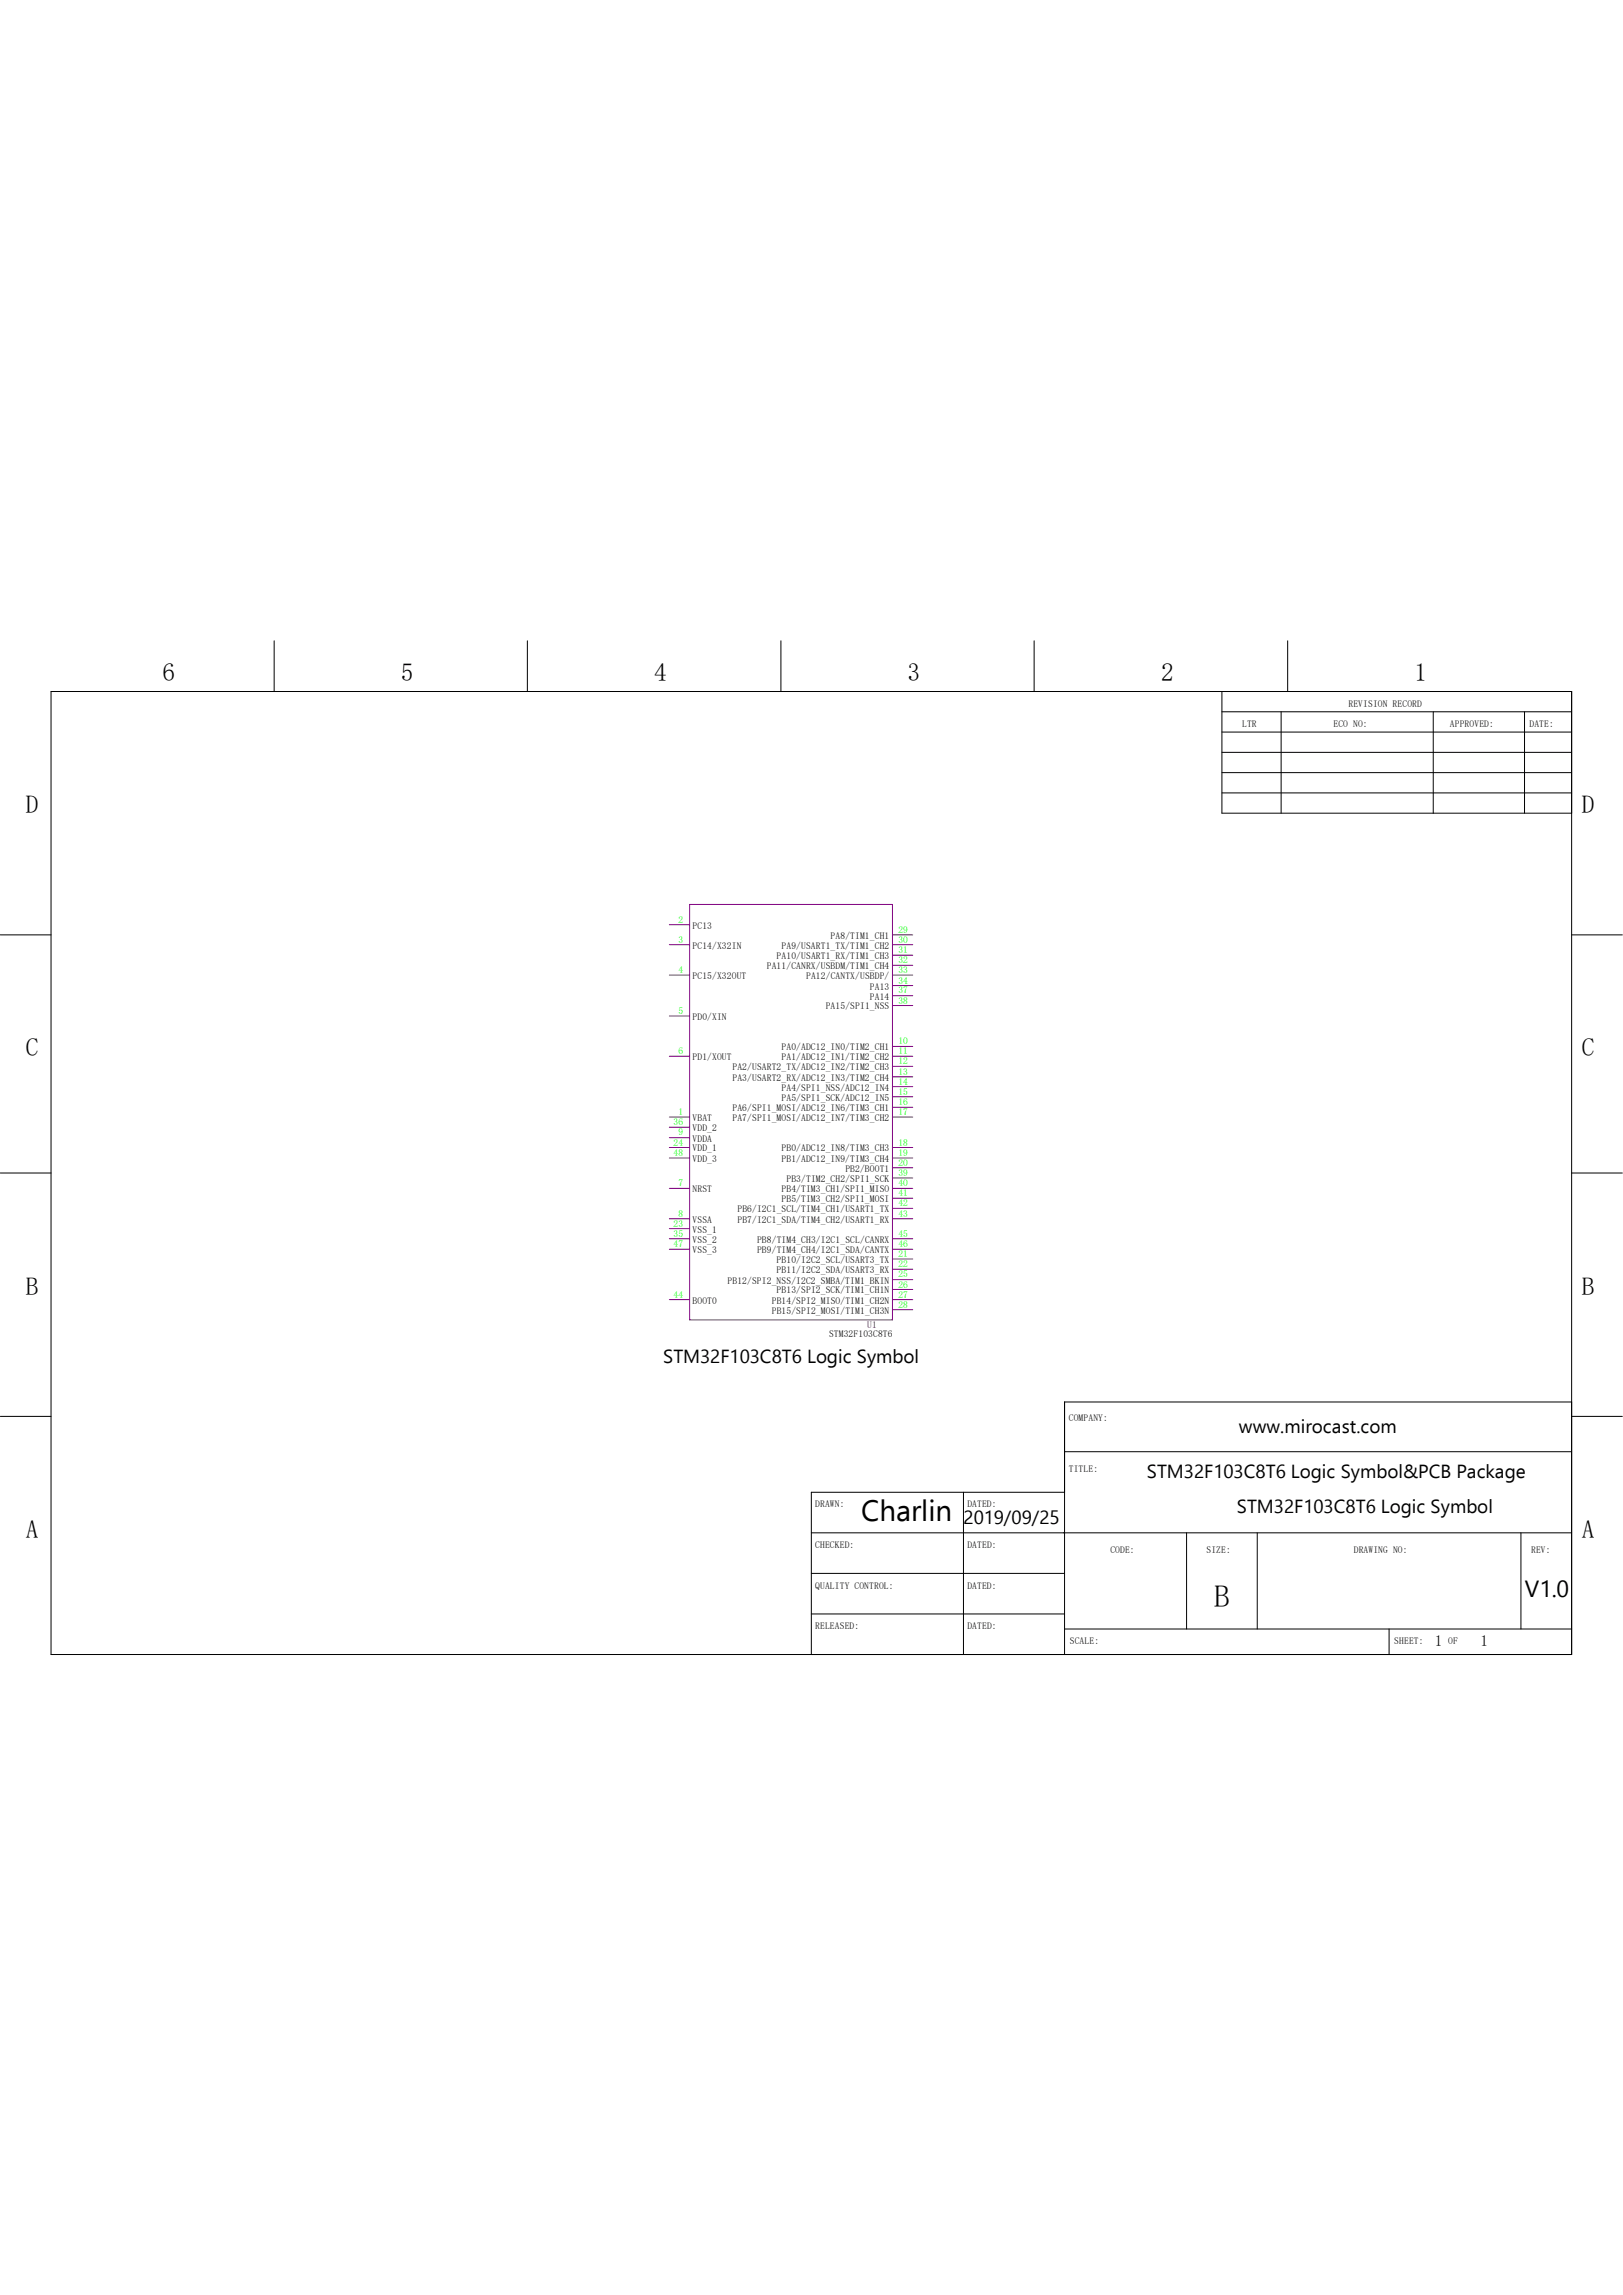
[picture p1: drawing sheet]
<svg xmlns="http://www.w3.org/2000/svg" width="210mm" height="297mm" viewBox="0 0 210 297" stroke-linecap="round" stroke-linejoin="round" font-family="sans-serif">
<defs><g id="words">
<text font-size="4" x="157.1" y="208">B</text>
<text font-size="3.8" x="111.4" y="196.9">Charlin</text>
<g font-size="3.3">
<text x="21" y="88.2">6</text>
<text x="51.9" y="88.2">5</text>
<text x="84.7" y="88.2">4</text>
<text x="117.4" y="88.2">3</text>
<text x="150.2" y="88.2">2</text>
<text x="183" y="88.2">1</text>
<text x="3.3" y="105.2">D</text>
<text x="204.7" y="105.2">D</text>
<text x="3.3" y="136.7">C</text>
<text x="204.7" y="136.7">C</text>
<text x="3.3" y="167.6">B</text>
<text x="204.7" y="167.6">B</text>
<text x="3.3" y="199">A</text>
<text x="204.7" y="199">A</text>
</g>
<text font-size="3" x="197.3" y="206.7">V1.0</text>
<g font-size="2.5">
<text x="85.8" y="176.4">STM32F103C8T6 Logic Symbol</text>
<text x="160.3" y="185.5">www.mirocast.com</text>
<text x="148.4" y="191.3">STM32F103C8T6 Logic Symbol&amp;PCB Package</text>
<text x="124.7" y="197.3">2019/09/25</text>
<text x="160.1" y="195.7">STM32F103C8T6 Logic Symbol</text>
</g>
<g font-size="2">
<text x="185.7" y="213">1</text>
<text x="191.6" y="213">1</text>
</g>
<g font-size="1.2">
<text x="160.7" y="94.1">LTR</text>
<text x="172.6" y="94.1">ECO NO:</text>
<text x="174.5" y="91.5">REVISION RECORD</text>
<text x="187.6" y="94.1">APPROVED:</text>
<text x="197.9" y="94.1">DATE:</text>
<text x="89.6" y="120.2">PC13</text>
<text x="89.6" y="122.8">PC14/X32IN</text>
<text x="99.2" y="125.4">PA11/CANRX/USBDM/TIM1_CH4</text>
<text x="100.5" y="124.1">PA10/USART1_RX/TIM1_CH3</text>
<text x="101.1" y="122.8">PA9/USART1_TX/TIM1_CH2</text>
<text x="107.5" y="121.5">PA8/TIM1_CH1</text>
<text x="89.6" y="126.7">PC15/X32OUT</text>
<text x="89.6" y="132">PD0/XIN</text>
<text x="104.3" y="126.7">PA12/CANTX/USBDP/</text>
<text x="106.8" y="130.6">PA15/SPI1_NSS</text>
<text x="112.6" y="128.1">PA13</text>
<text x="112.6" y="129.4">PA14</text>
<text x="89.6" y="137.2">PD1/XOUT</text>
<text x="101.1" y="135.9">PA0/ADC12_IN0/TIM2_CH1</text>
<text x="101.1" y="137.2">PA1/ADC12_IN1/TIM2_CH2</text>
<text x="94.8" y="138.5">PA2/USART2_TX/ADC12_IN2/TIM2_CH3</text>
<text x="94.8" y="139.9">PA3/USART2_RX/ADC12_IN3/TIM2_CH4</text>
<text x="94.8" y="143.8">PA6/SPI1_MOSI/ADC12_IN6/TIM3_CH1</text>
<text x="101.1" y="141.1">PA4/SPI1_NSS/ADC12_IN4</text>
<text x="101.1" y="142.5">PA5/SPI1_SCK/ADC12_IN5</text>
<text x="89.6" y="145.1">VBAT</text>
<text x="89.6" y="147.7">VDDA</text>
<text x="89.6" y="149">VDD_1</text>
<text x="89.6" y="146.4">VDD_2</text>
<text x="94.8" y="145.1">PA7/SPI1_MOSI/ADC12_IN7/TIM3_CH2</text>
<text x="101.1" y="149">PB0/ADC12_IN8/TIM3_CH3</text>
<text x="89.6" y="154.3">NRST</text>
<text x="89.6" y="150.4">VDD_3</text>
<text x="101.1" y="150.4">PB1/ADC12_IN9/TIM3_CH4</text>
<text x="101.1" y="154.3">PB4/TIM3_CH1/SPI1_MISO</text>
<text x="101.1" y="155.6">PB5/TIM3_CH2/SPI1_MOSI</text>
<text x="101.8" y="153">PB3/TIM2_CH2/SPI1_SCK</text>
<text x="109.4" y="151.6">PB2/BOOT1</text>
<text x="89.6" y="158.2">VSSA</text>
<text x="89.6" y="159.5">VSS_1</text>
<text x="89.6" y="160.8">VSS_2</text>
<text x="95.4" y="156.9">PB6/I2C1_SCL/TIM4_CH1/USART1_TX</text>
<text x="95.4" y="158.2">PB7/I2C1_SDA/TIM4_CH2/USART1_RX</text>
<text x="98" y="160.8">PB8/TIM4_CH3/I2C1_SCL/CANRX</text>
<text x="89.6" y="162.2">VSS_3</text>
<text x="94.1" y="166.1">PB12/SPI2_NSS/I2C2_SMBA/TIM1_BKIN</text>
<text x="98" y="162.2">PB9/TIM4_CH4/I2C1_SDA/CANTX</text>
<text x="100.5" y="163.4">PB10/I2C2_SCL/USART3_TX</text>
<text x="100.5" y="164.8">PB11/I2C2_SDA/USART3_RX</text>
<text x="100.5" y="167.4">PB13/SPI2_SCK/TIM1_CH1N</text>
<text x="89.6" y="168.7">BOOT0</text>
<text x="99.9" y="168.7">PB14/SPI2_MISO/TIM1_CH2N</text>
<text x="99.9" y="170">PB15/SPI2_MOSI/TIM1_CH3N</text>
<text x="107.3" y="173.1">STM32F103C8T6</text>
<text x="138.3" y="183.9">COMPANY:</text>
<text x="138.3" y="190.5">TITLE:</text>
<text x="105.5" y="195.1">DRAWN:</text>
<text x="125.2" y="195.1">DATED:</text>
<text x="105.5" y="200.3">CHECKED:</text>
<text x="125.2" y="200.3">DATED:</text>
<text x="143.7" y="201">CODE:</text>
<text x="156.1" y="201">SIZE:</text>
<text x="175.2" y="201">DRAWING NO:</text>
<text x="198.1" y="201">REV:</text>
<text x="105.5" y="205.6">QUALITY CONTROL:</text>
<text x="125.2" y="205.6">DATED:</text>
<text x="105.5" y="210.8">RELEASED:</text>
<text x="125.2" y="210.8">DATED:</text>
<text x="138.4" y="212.8">SCALE:</text>
<text x="180.4" y="212.8">SHEET:</text>
<text x="187.4" y="212.8">OF</text>
</g>
<g font-size="1.2" fill="#0f0">
<text x="87.8" y="119.4">2</text>
<text x="87.8" y="122">3</text>
<text x="87.8" y="125.9">4</text>
<text x="116.2" y="120.7">29</text>
<text x="116.2" y="122">30</text>
<text x="116.2" y="123.4">31</text>
<text x="116.2" y="124.6">32</text>
<text x="116.2" y="125.9">33</text>
<text x="87.8" y="131.2">5</text>
<text x="116.2" y="127.3">34</text>
<text x="116.2" y="128.6">37</text>
<text x="116.2" y="129.9">38</text>
<text x="87.8" y="136.4">6</text>
<text x="116.2" y="135.1">10</text>
<text x="116.2" y="136.4">11</text>
<text x="116.2" y="137.8">12</text>
<text x="116.2" y="139.1">13</text>
<text x="116.2" y="140.4">14</text>
<text x="116.2" y="141.7">15</text>
<text x="116.2" y="143">16</text>
<text x="87.2" y="148.3">24</text>
<text x="87.2" y="145.6">36</text>
<text x="87.2" y="149.6">48</text>
<text x="87.8" y="144.3">1</text>
<text x="87.8" y="146.9">9</text>
<text x="116.2" y="144.3">17</text>
<text x="116.2" y="148.3">18</text>
<text x="116.2" y="149.6">19</text>
<text x="87.8" y="153.5">7</text>
<text x="116.2" y="150.9">20</text>
<text x="116.2" y="152.2">39</text>
<text x="116.2" y="153.5">40</text>
<text x="116.2" y="154.8">41</text>
<text x="87.2" y="158.8">23</text>
<text x="87.2" y="160.1">35</text>
<text x="87.2" y="161.4">47</text>
<text x="87.8" y="157.4">8</text>
<text x="116.2" y="156.1">42</text>
<text x="116.2" y="157.4">43</text>
<text x="116.2" y="160.1">45</text>
<text x="116.2" y="161.4">46</text>
<text x="87.2" y="167.9">44</text>
<text x="116.2" y="162.7">21</text>
<text x="116.2" y="164">22</text>
<text x="116.2" y="165.3">25</text>
<text x="116.2" y="166.6">26</text>
<text x="116.2" y="167.9">27</text>
<text x="116.2" y="169.2">28</text>
</g>
<text font-size="1.2" fill="#000080" x="112.2" y="171.9">U1</text>
</g></defs>
<g fill="none" stroke="#800080" stroke-width=".13">
<path d="M86.6 119.7h2.6M89.2 117.1h26.3v53.7h-26.3zM86.6 122.3h2.6M86.6 126.2h2.6M86.6 131.5h2.6M86.6 136.7h2.6M115.5 122.3h2.6M115.5 126.2h2.6M115.5 136.7h2.6M115.5 135.4h2.6M115.5 138h2.6M115.5 139.4h2.6"/>
<path d="M115.5 121h2.6M115.5 123.6h2.6M115.5 124.9h2.6M115.5 127.6h2.6M115.5 128.9h2.6M115.5 130.1h2.6M86.6 144.6h2.6M86.6 153.8h2.6M86.6 157.7h2.6M86.6 147.2h2.6M86.6 148.5h2.6M86.6 149.9h2.6"/>
<path d="M86.6 159h2.6M86.6 145.9h2.6M115.5 144.6h2.6M115.5 153.8h2.6M115.5 157.7h2.6M115.5 140.6h2.6M115.5 141.9h2.6M115.5 143.3h2.6M115.5 148.5h2.6M115.5 149.9h2.6M115.5 151.1h2.6M115.5 152.4h2.6"/>
<path d="M115.5 155.1h2.6M115.5 156.4h2.6M86.6 168.2h2.6M86.6 160.3h2.6M86.6 161.7h2.6M115.5 162.9h2.6M115.5 164.3h2.6M115.5 165.6h2.6M115.5 166.9h2.6M115.5 168.2h2.6M115.5 169.5h2.6M115.5 160.3h2.6"/>
<path d="M115.5 161.7h2.6"/>
</g>
<g fill="none" stroke="#000" stroke-width=".13">
<path d="M6.6 89.5h196.8v124.6h-196.8zM35.5 82.9v6.6M68.2 82.9v6.6M101 82.9v6.6M133.8 82.9v6.6M158.1 92.1h45.3M158.1 94.7h45.3M158.1 100h45.3M158.1 89.5v15.7h45.3M158.1 97.4h45.3M165.8 92.1v13.1M166.6 82.9v6.6"/>
<path d="M185.5 92.1v13.1M197.3 92.1v13.1M158.1 102.6h45.3M0 121h6.6M203.4 121h6.5M0 151.8h6.6M203.4 151.8h6.5M0 183.3h6.6M105 198.4h98.4M124.7 193.1v21M137.8 187.9h65.6M137.8 193.1h-32.8v21"/>
<path d="M153.5 198.4v12.4M162.7 198.4v12.4M196.8 198.4v12.4M203.4 181.4h-65.6v32.7M203.4 183.3h6.5M105 203.6h32.8M105 208.9h32.8M137.8 210.8h65.6M179.7 210.8v3.3"/>
</g>
<use href="#words"/>
</svg>
